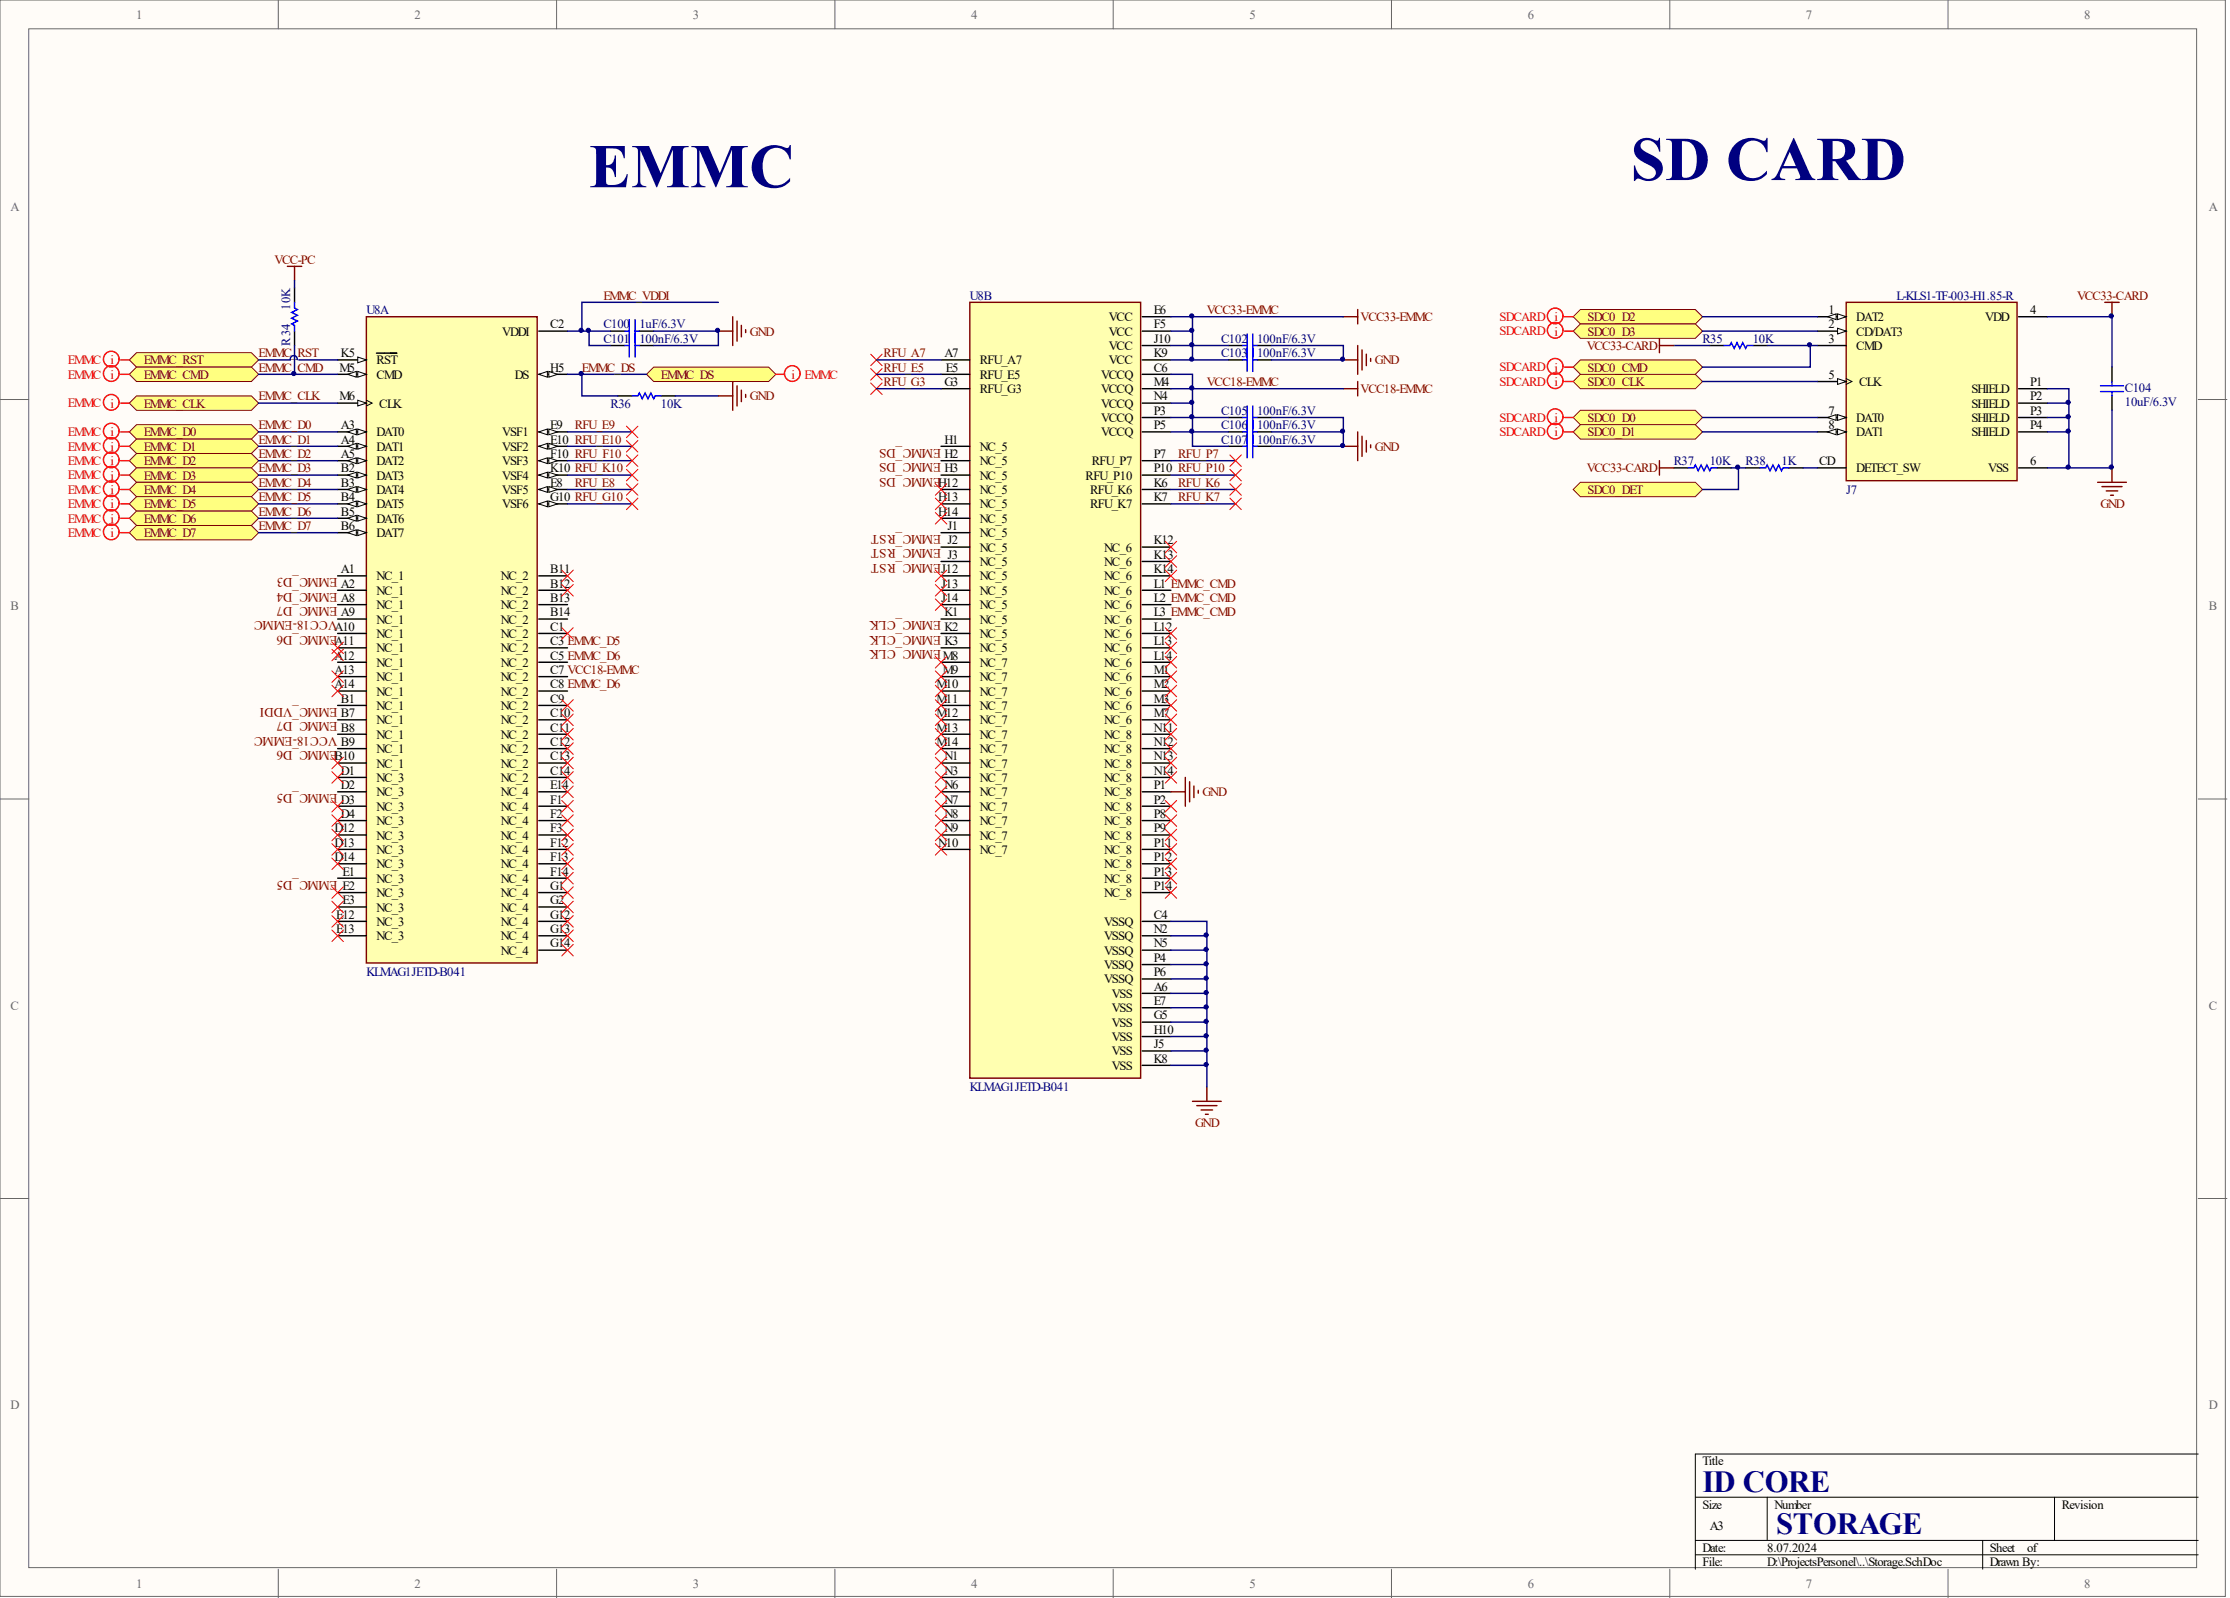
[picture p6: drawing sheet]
<svg xmlns="http://www.w3.org/2000/svg" width="393mm" height="282mm" viewBox="0 0 393 282" stroke-linecap="round" stroke-linejoin="round" font-family="sans-serif">
<defs><g id="words">
<g font-size="11" fill="#000080">
<text x="103.9" y="33">EMMC</text>
<text x="287.6" y="31.8">SD CARD</text>
</g>
<g font-size="5.4" fill="#000080">
<text x="300.3" y="263.2">ID CORE</text>
<text x="313.3" y="270.7">STORAGE</text>
</g>
<g font-size="2.3" fill="#800000">
<text x="166" y="79.1" transform="rotate(-180 166 79.1)">EMMC_DS</text>
<text x="166" y="81.7" transform="rotate(-180 166 81.7)">EMMC_DS</text>
<text x="166" y="84.2" transform="rotate(-180 166 84.2)">EMMC_DS</text>
<text x="166" y="94.4" transform="rotate(-180 166 94.4)">EMMC_RST</text>
<text x="166" y="96.9" transform="rotate(-180 166 96.9)">EMMC_RST</text>
<text x="166" y="99.5" transform="rotate(-180 166 99.5)">EMMC_RST</text>
<text x="59.6" y="102" transform="rotate(-180 59.6 102)">EMMC_D3</text>
<text x="59.6" y="104.5" transform="rotate(-180 59.6 104.5)">EMMC_D4</text>
<text x="59.6" y="107.1" transform="rotate(-180 59.6 107.1)">EMMC_D7</text>
<text x="59.6" y="109.6" transform="rotate(-180 59.6 109.6)">VCC18-EMMC</text>
<text x="59.6" y="112.2" transform="rotate(-180 59.6 112.2)">EMMC_D6</text>
<text x="166" y="109.6" transform="rotate(-180 166 109.6)">EMMC_CLK</text>
<text x="166" y="112.2" transform="rotate(-180 166 112.2)">EMMC_CLK</text>
<text x="166" y="114.7" transform="rotate(-180 166 114.7)">EMMC_CLK</text>
<text x="59.6" y="124.9" transform="rotate(-180 59.6 124.9)">EMMC_VDDI</text>
<text x="59.6" y="127.4" transform="rotate(-180 59.6 127.4)">EMMC_D7</text>
<text x="59.6" y="129.9" transform="rotate(-180 59.6 129.9)">VCC18-EMMC</text>
<text x="59.6" y="132.5" transform="rotate(-180 59.6 132.5)">EMMC_D6</text>
<text x="59.6" y="140.1" transform="rotate(-180 59.6 140.1)">EMMC_D5</text>
<text x="59.6" y="155.3" transform="rotate(-180 59.6 155.3)">EMMC_D5</text>
</g>
<g font-size="2.2" fill="#696969">
<text x="24" y="3.3">1</text>
<text x="73.1" y="3.3">2</text>
<text x="122.2" y="3.3">3</text>
<text x="171.3" y="3.3">4</text>
<text x="220.4" y="3.3">5</text>
<text x="269.5" y="3.3">6</text>
<text x="318.6" y="3.3">7</text>
<text x="367.6" y="3.3">8</text>
<text x="1.9" y="37.2">A</text>
<text x="389.6" y="37.2">A</text>
<text x="1.9" y="107.7">B</text>
<text x="389.6" y="107.7">B</text>
<text x="1.9" y="178.1">C</text>
<text x="389.6" y="178.1">C</text>
<text x="1.9" y="248.6">D</text>
<text x="389.6" y="248.6">D</text>
<text x="24" y="280.1">1</text>
<text x="73.1" y="280.1">2</text>
<text x="122.2" y="280.1">3</text>
<text x="171.3" y="280.1">4</text>
<text x="220.4" y="280.1">5</text>
<text x="269.5" y="280.1">6</text>
<text x="318.6" y="280.1">7</text>
<text x="367.6" y="280.1">8</text>
</g>
<g font-size="2.2" fill="#800000">
<text x="48.4" y="46.5">VCC-PC</text>
<text x="106.4" y="52.9">EMMC_VDDI</text>
<text x="366.4" y="52.9">VCC33-CARD</text>
<text x="132.3" y="59.2">GND</text>
<text x="212.9" y="55.4">VCC33-EMMC</text>
<text x="240" y="56.7">VCC33-EMMC</text>
<text x="280" y="56.7">SDC0_D2</text>
<text x="280" y="59.2">SDC0_D3</text>
<text x="25.3" y="64.3">EMMC_RST</text>
<text x="45.6" y="65.6">EMMC_</text>
<text x="45.6" y="63">EMMC_</text>
<text x="52.5" y="65.6">CMD</text>
<text x="52.5" y="63">RST</text>
<text x="102.6" y="65.6">EMMC_DS</text>
<text x="155.9" y="63">RFU_A7</text>
<text x="155.9" y="65.6">RFU_E5</text>
<text x="242.5" y="64.3">GND</text>
<text x="279.9" y="61.7">VCC33-CARD</text>
<text x="280" y="65.6">SDC0_CMD</text>
<text x="25.3" y="66.8">EMMC_CMD</text>
<text x="25.3" y="71.9">EMMC_CLK</text>
<text x="45.6" y="70.6">EMMC_CLK</text>
<text x="116.6" y="66.8">EMMC_DS</text>
<text x="132.3" y="70.6">GND</text>
<text x="155.9" y="68.1">RFU_G3</text>
<text x="212.9" y="68.1">VCC18-EMMC</text>
<text x="240" y="69.4">VCC18-EMMC</text>
<text x="280" y="68.1">SDC0_CLK</text>
<text x="25.3" y="77">EMMC_D0</text>
<text x="45.6" y="75.7">EMMC_D0</text>
<text x="101.4" y="75.7">RFU_E9</text>
<text x="280" y="74.4">SDC0_D0</text>
<text x="280" y="77">SDC0_D1</text>
<text x="25.3" y="79.5">EMMC_D1</text>
<text x="25.3" y="82.1">EMMC_D2</text>
<text x="45.6" y="83.3">EMMC_D3</text>
<text x="45.6" y="78.3">EMMC_D1</text>
<text x="45.6" y="80.8">EMMC_D2</text>
<text x="207.8" y="80.8">RFU_P7</text>
<text x="242.5" y="79.5">GND</text>
<text x="279.9" y="83.3">VCC33-CARD</text>
<text x="25.3" y="84.6">EMMC_D3</text>
<text x="25.3" y="87.1">EMMC_D4</text>
<text x="25.3" y="89.7">EMMC_D5</text>
<text x="45.6" y="85.9">EMMC_D4</text>
<text x="45.6" y="88.4">EMMC_D5</text>
<text x="101.4" y="85.9">RFU_E8</text>
<text x="207.8" y="85.9">RFU_K6</text>
<text x="207.8" y="88.4">RFU_K7</text>
<text x="280" y="87.1">SDC0_DET</text>
<text x="370.5" y="89.6">GND</text>
<text x="25.3" y="92.2">EMMC_D6</text>
<text x="25.3" y="94.8">EMMC_D7</text>
<text x="45.6" y="90.9">EMMC_D6</text>
<text x="45.6" y="93.5">EMMC_D7</text>
<text x="212.1" y="140.5">GND</text>
<text x="210.8" y="198.8">GND</text>
</g>
<g font-size="2.2" fill="#000080">
<text x="171.1" y="52.9">U8B</text>
<text x="334.5" y="52.9">L-KLS1-TF-003-H1.85-R</text>
<text x="51.2" y="54.6" transform="rotate(-90 51.2 54.6)">10K</text>
<text x="64.6" y="55.4">U8A</text>
<text x="106.4" y="57.9">C100</text>
<text x="112.8" y="57.9">1uF/6.3V</text>
<text x="51.2" y="60.9" transform="rotate(-90 51.2 60.9)">R34</text>
<text x="106.4" y="60.5">C101</text>
<text x="112.8" y="60.5">100nF/6.3V</text>
<text x="215.4" y="60.5">C102</text>
<text x="215.4" y="63">C103</text>
<text x="221.7" y="60.5">100nF/6.3V</text>
<text x="221.7" y="63">100nF/6.3V</text>
<text x="300.3" y="60.5">R35</text>
<text x="309.2" y="60.5">10K</text>
<text x="107.7" y="71.9">R36</text>
<text x="116.6" y="71.9">10K</text>
<text x="374.8" y="69.1">C104</text>
<text x="374.8" y="71.6">10uF/6.3V</text>
<text x="215.4" y="73.2">C105</text>
<text x="215.4" y="75.7">C106</text>
<text x="221.7" y="73.2">100nF/6.3V</text>
<text x="221.7" y="75.7">100nF/6.3V</text>
<text x="215.4" y="78.3">C107</text>
<text x="221.7" y="78.3">100nF/6.3V</text>
<text x="295.2" y="82.1">R37</text>
<text x="301.6" y="82.1">10K</text>
<text x="307.9" y="82.1">R38</text>
<text x="314.2" y="82.1">1K</text>
<text x="325.6" y="87.1">J7</text>
<text x="64.6" y="172.2">KLMAG1JETD-B041</text>
<text x="171.1" y="192.5">KLMAG1JETD-B041</text>
</g>
<g font-size="2.2">
<text x="88.6" y="59.2">VDDI</text>
<text x="97.1" y="57.9">C2</text>
<text x="195.6" y="56.7">VCC</text>
<text x="195.6" y="59.2">VCC</text>
<text x="203.5" y="55.4">E6</text>
<text x="203.5" y="57.9">F5</text>
<text x="322.5" y="57.9">2</text>
<text x="322.5" y="55.4">1</text>
<text x="327.4" y="59.2">CD/DAT3</text>
<text x="327.4" y="56.7">DAT2</text>
<text x="350.2" y="56.7">VDD</text>
<text x="358.1" y="55.4">4</text>
<text x="59.9" y="65.6">M5</text>
<text x="60.1" y="63">K5</text>
<text x="66.4" y="64.3">RST</text>
<text x="97.1" y="65.6">H5</text>
<text x="166.6" y="63">A7</text>
<text x="166.9" y="65.6">E5</text>
<text x="172.8" y="64.3">RFU_A7</text>
<text x="195.6" y="61.7">VCC</text>
<text x="195.6" y="64.3">VCC</text>
<text x="203.5" y="60.5">J10</text>
<text x="203.5" y="63">K9</text>
<text x="203.5" y="65.6">C6</text>
<text x="322.5" y="60.5">3</text>
<text x="327.4" y="61.7">CMD</text>
<text x="59.9" y="70.6">M6</text>
<text x="66.4" y="66.8">CMD</text>
<text x="66.9" y="71.9">CLK</text>
<text x="90.8" y="66.8">DS</text>
<text x="166.6" y="68.1">G3</text>
<text x="172.8" y="66.8">RFU_E5</text>
<text x="172.8" y="69.4">RFU_G3</text>
<text x="194.2" y="66.8">VCCQ</text>
<text x="194.2" y="69.4">VCCQ</text>
<text x="194.2" y="71.9">VCCQ</text>
<text x="203.5" y="68.1">M4</text>
<text x="203.5" y="70.6">N4</text>
<text x="322.5" y="66.8">5</text>
<text x="327.9" y="68.1">CLK</text>
<text x="347.7" y="69.4">SHIELD</text>
<text x="347.7" y="71.9">SHIELD</text>
<text x="358.1" y="68.1">P1</text>
<text x="358.1" y="70.6">P2</text>
<text x="60.1" y="75.7">A3</text>
<text x="66.4" y="77">DAT0</text>
<text x="88.6" y="77">VSF1</text>
<text x="97.1" y="75.7">E9</text>
<text x="194.2" y="74.4">VCCQ</text>
<text x="194.2" y="77">VCCQ</text>
<text x="203.5" y="73.2">P3</text>
<text x="203.5" y="75.7">P5</text>
<text x="322.5" y="73.2">7</text>
<text x="322.5" y="75.7">8</text>
<text x="327.4" y="74.4">DAT0</text>
<text x="327.4" y="77">DAT1</text>
<text x="347.7" y="74.4">SHIELD</text>
<text x="347.7" y="77">SHIELD</text>
<text x="358.1" y="73.2">P3</text>
<text x="358.1" y="75.7">P4</text>
<text x="60.1" y="78.3">A4</text>
<text x="60.1" y="80.8">A5</text>
<text x="60.1" y="83.3">B2</text>
<text x="66.4" y="79.5">DAT1</text>
<text x="66.4" y="82.1">DAT2</text>
<text x="88.6" y="79.5">VSF2</text>
<text x="88.6" y="82.1">VSF3</text>
<text x="97.1" y="78.3">E10 RFU_E10</text>
<text x="97.1" y="80.8">F10 RFU_F10</text>
<text x="97.1" y="83.3">K10 RFU_K10</text>
<text x="166.6" y="78.3">H1</text>
<text x="166.6" y="80.8">H2</text>
<text x="166.6" y="83.3">H3</text>
<text x="172.8" y="79.5">NC_5</text>
<text x="172.8" y="82.1">NC_5</text>
<text x="192.6" y="82.1">RFU_P7</text>
<text x="203.5" y="80.8">P7</text>
<text x="203.5" y="83.3">P10 RFU_P10</text>
<text x="320.9" y="82.1">CD</text>
<text x="327.4" y="83.3">DETECT_SW</text>
<text x="350.7" y="83.3">VSS</text>
<text x="358.1" y="82.1">6</text>
<text x="60.1" y="85.9">B3</text>
<text x="60.1" y="88.4">B4</text>
<text x="66.4" y="84.6">DAT3</text>
<text x="66.4" y="87.1">DAT4</text>
<text x="66.4" y="89.7">DAT5</text>
<text x="88.6" y="84.6">VSF4</text>
<text x="88.6" y="87.1">VSF5</text>
<text x="88.6" y="89.7">VSF6</text>
<text x="97.1" y="85.9">E8</text>
<text x="97.1" y="88.4">G10 RFU_G10</text>
<text x="165.5" y="85.9">H12</text>
<text x="165.5" y="88.4">H13</text>
<text x="172.8" y="84.6">NC_5</text>
<text x="172.8" y="87.1">NC_5</text>
<text x="172.8" y="89.7">NC_5</text>
<text x="191.5" y="84.6">RFU_P10</text>
<text x="192.3" y="87.1">RFU_K6</text>
<text x="192.3" y="89.7">RFU_K7</text>
<text x="203.5" y="85.9">K6</text>
<text x="203.5" y="88.4">K7</text>
<text x="60.1" y="90.9">B5</text>
<text x="60.1" y="93.5">B6</text>
<text x="66.4" y="92.2">DAT6</text>
<text x="66.4" y="94.8">DAT7</text>
<text x="165.5" y="90.9">H14</text>
<text x="167.1" y="93.5">J1</text>
<text x="172.8" y="92.2">NC_5</text>
<text x="172.8" y="94.8">NC_5</text>
<text x="60.1" y="101.1">A1</text>
<text x="97.1" y="101.1">B11</text>
<text x="166" y="101.1">J12</text>
<text x="167.1" y="96">J2</text>
<text x="167.1" y="98.6">J3</text>
<text x="172.8" y="97.3">NC_5</text>
<text x="172.8" y="99.8">NC_5</text>
<text x="194.8" y="97.3">NC_6</text>
<text x="194.8" y="99.8">NC_6</text>
<text x="203.5" y="96">K12</text>
<text x="203.5" y="98.6">K13</text>
<text x="203.5" y="101.1">K14</text>
<text x="60.1" y="103.6">A2</text>
<text x="60.1" y="106.2">A8</text>
<text x="66.4" y="102.4">NC_1</text>
<text x="66.4" y="104.9">NC_1</text>
<text x="66.4" y="107.5">NC_1</text>
<text x="88.3" y="102.4">NC_2</text>
<text x="88.3" y="104.9">NC_2</text>
<text x="88.3" y="107.5">NC_2</text>
<text x="97.1" y="103.6">B12</text>
<text x="97.1" y="106.2">B13</text>
<text x="166" y="103.6">J13</text>
<text x="166" y="106.2">J14</text>
<text x="172.8" y="102.4">NC_5</text>
<text x="172.8" y="104.9">NC_5</text>
<text x="172.8" y="107.5">NC_5</text>
<text x="194.8" y="102.4">NC_6</text>
<text x="194.8" y="104.9">NC_6</text>
<text x="194.8" y="107.5">NC_6</text>
<text x="203.5" y="103.6">L1 EMMC_CMD</text>
<text x="203.5" y="106.2">L2 EMMC_CMD</text>
<text x="59" y="111.3">A10</text>
<text x="59" y="113.8">A11</text>
<text x="60.1" y="108.7">A9</text>
<text x="66.4" y="110">NC_1</text>
<text x="66.4" y="112.5">NC_1</text>
<text x="88.3" y="110">NC_2</text>
<text x="88.3" y="112.5">NC_2</text>
<text x="97.1" y="108.7">B14</text>
<text x="97.1" y="111.3">C1</text>
<text x="97.1" y="113.8">C3 EMMC_D5</text>
<text x="166.6" y="108.7">K1</text>
<text x="166.6" y="111.3">K2</text>
<text x="166.6" y="113.8">K3</text>
<text x="172.8" y="110">NC_5</text>
<text x="172.8" y="112.5">NC_5</text>
<text x="194.8" y="110">NC_6</text>
<text x="194.8" y="112.5">NC_6</text>
<text x="203.5" y="108.7">L3 EMMC_CMD</text>
<text x="203.5" y="111.3">L12</text>
<text x="203.5" y="113.8">L13</text>
<text x="59" y="116.3">A12</text>
<text x="59" y="118.9">A13</text>
<text x="66.4" y="115.1">NC_1</text>
<text x="66.4" y="117.6">NC_1</text>
<text x="88.3" y="115.1">NC_2</text>
<text x="88.3" y="117.6">NC_2</text>
<text x="97.1" y="116.3">C5 EMMC_D6</text>
<text x="97.1" y="118.9">C7 VCC18-EMMC</text>
<text x="166.3" y="116.3">M8</text>
<text x="166.3" y="118.9">M9</text>
<text x="172.8" y="115.1">NC_5</text>
<text x="172.8" y="117.6">NC_7</text>
<text x="194.8" y="115.1">NC_6</text>
<text x="194.8" y="117.6">NC_6</text>
<text x="203.5" y="116.3">L14</text>
<text x="203.5" y="118.9">M1</text>
<text x="59" y="121.4">A14</text>
<text x="60.1" y="124">B1</text>
<text x="66.4" y="120.1">NC_1</text>
<text x="66.4" y="122.7">NC_1</text>
<text x="66.4" y="125.2">NC_1</text>
<text x="88.3" y="120.1">NC_2</text>
<text x="88.3" y="122.7">NC_2</text>
<text x="88.3" y="125.2">NC_2</text>
<text x="97.1" y="121.4">C8 EMMC_D6</text>
<text x="97.1" y="124">C9</text>
<text x="165.2" y="121.4">M10</text>
<text x="165.2" y="124">M11</text>
<text x="172.8" y="120.1">NC_7</text>
<text x="172.8" y="122.7">NC_7</text>
<text x="172.8" y="125.2">NC_7</text>
<text x="194.8" y="120.1">NC_6</text>
<text x="194.8" y="122.7">NC_6</text>
<text x="194.8" y="125.2">NC_6</text>
<text x="203.5" y="121.4">M2</text>
<text x="203.5" y="124">M3</text>
<text x="60.1" y="126.5">B7</text>
<text x="60.1" y="129">B8</text>
<text x="60.1" y="131.6">B9</text>
<text x="66.4" y="127.8">NC_1</text>
<text x="66.4" y="130.3">NC_1</text>
<text x="88.3" y="127.8">NC_2</text>
<text x="88.3" y="130.3">NC_2</text>
<text x="97.1" y="126.5">C10</text>
<text x="97.1" y="129">C11</text>
<text x="97.1" y="131.6">C12</text>
<text x="165.2" y="126.5">M12</text>
<text x="165.2" y="129">M13</text>
<text x="165.2" y="131.6">M14</text>
<text x="172.8" y="127.8">NC_7</text>
<text x="172.8" y="130.3">NC_7</text>
<text x="194.8" y="127.8">NC_6</text>
<text x="194.8" y="130.3">NC_8</text>
<text x="203.5" y="126.5">M7</text>
<text x="203.5" y="129">N11</text>
<text x="203.5" y="131.6">N12</text>
<text x="59" y="134.1">B10</text>
<text x="60.1" y="136.7">D1</text>
<text x="66.4" y="132.8">NC_1</text>
<text x="66.4" y="135.4">NC_1</text>
<text x="66.4" y="137.9">NC_3</text>
<text x="88.3" y="132.8">NC_2</text>
<text x="88.3" y="135.4">NC_2</text>
<text x="88.3" y="137.9">NC_2</text>
<text x="97.1" y="134.1">C13</text>
<text x="97.1" y="136.7">C14</text>
<text x="166.6" y="134.1">N1</text>
<text x="166.6" y="136.7">N3</text>
<text x="172.8" y="132.8">NC_7</text>
<text x="172.8" y="135.4">NC_7</text>
<text x="172.8" y="137.9">NC_7</text>
<text x="194.8" y="132.8">NC_8</text>
<text x="194.8" y="135.4">NC_8</text>
<text x="194.8" y="137.9">NC_8</text>
<text x="203.5" y="134.1">N13</text>
<text x="203.5" y="136.7">N14</text>
<text x="60.1" y="139.2">D2</text>
<text x="60.1" y="141.7">D3</text>
<text x="66.4" y="140.5">NC_3</text>
<text x="66.4" y="143">NC_3</text>
<text x="88.3" y="140.5">NC_4</text>
<text x="88.3" y="143">NC_4</text>
<text x="97.1" y="139.2">E14</text>
<text x="97.1" y="141.7">F1</text>
<text x="166.6" y="139.2">N6</text>
<text x="166.6" y="141.7">N7</text>
<text x="172.8" y="140.5">NC_7</text>
<text x="172.8" y="143">NC_7</text>
<text x="194.8" y="140.5">NC_8</text>
<text x="194.8" y="143">NC_8</text>
<text x="203.5" y="139.2">P1</text>
<text x="203.5" y="141.7">P2</text>
<text x="59" y="146.8">D12</text>
<text x="59" y="149.4">D13</text>
<text x="60.1" y="144.3">D4</text>
<text x="66.4" y="145.5">NC_3</text>
<text x="66.4" y="148.1">NC_3</text>
<text x="88.3" y="145.5">NC_4</text>
<text x="88.3" y="148.1">NC_4</text>
<text x="97.1" y="144.3">F2</text>
<text x="97.1" y="146.8">F3</text>
<text x="97.1" y="149.4">F12</text>
<text x="165.5" y="149.4">N10</text>
<text x="166.6" y="144.3">N8</text>
<text x="166.6" y="146.8">N9</text>
<text x="172.8" y="145.5">NC_7</text>
<text x="172.8" y="148.1">NC_7</text>
<text x="194.8" y="145.5">NC_8</text>
<text x="194.8" y="148.1">NC_8</text>
<text x="203.5" y="144.3">P8</text>
<text x="203.5" y="146.8">P9</text>
<text x="203.5" y="149.4">P11</text>
<text x="59" y="151.9">D14</text>
<text x="60.4" y="154.4">E1</text>
<text x="66.4" y="150.6">NC_3</text>
<text x="66.4" y="153.2">NC_3</text>
<text x="66.4" y="155.7">NC_3</text>
<text x="88.3" y="150.6">NC_4</text>
<text x="88.3" y="153.2">NC_4</text>
<text x="88.3" y="155.7">NC_4</text>
<text x="97.1" y="151.9">F13</text>
<text x="97.1" y="154.4">F14</text>
<text x="172.8" y="150.6">NC_7</text>
<text x="194.8" y="150.6">NC_8</text>
<text x="194.8" y="153.2">NC_8</text>
<text x="194.8" y="155.7">NC_8</text>
<text x="203.5" y="151.9">P12</text>
<text x="203.5" y="154.4">P13</text>
<text x="60.4" y="157">E2</text>
<text x="60.4" y="159.5">E3</text>
<text x="66.4" y="158.2">NC_3</text>
<text x="66.4" y="160.8">NC_3</text>
<text x="88.3" y="158.2">NC_4</text>
<text x="88.3" y="160.8">NC_4</text>
<text x="97.1" y="157">G1</text>
<text x="97.1" y="159.5">G2</text>
<text x="194.8" y="158.2">NC_8</text>
<text x="203.5" y="157">P14</text>
<text x="59.3" y="162">E12</text>
<text x="59.3" y="164.6">E13</text>
<text x="66.4" y="163.3">NC_3</text>
<text x="66.4" y="165.9">NC_3</text>
<text x="88.3" y="163.3">NC_4</text>
<text x="88.3" y="165.9">NC_4</text>
<text x="97.1" y="162">G12</text>
<text x="97.1" y="164.6">G13</text>
<text x="97.1" y="167.1">G14</text>
<text x="194.8" y="163.3">VSSQ</text>
<text x="194.8" y="165.9">VSSQ</text>
<text x="203.5" y="162">C4</text>
<text x="203.5" y="164.6">N2</text>
<text x="203.5" y="167.1">N5</text>
<text x="88.3" y="168.4">NC_4</text>
<text x="194.8" y="168.4">VSSQ</text>
<text x="194.8" y="170.9">VSSQ</text>
<text x="194.8" y="173.5">VSSQ</text>
<text x="203.5" y="169.7">P4</text>
<text x="203.5" y="172.2">P6</text>
<text x="196.1" y="176">VSS</text>
<text x="196.1" y="178.6">VSS</text>
<text x="203.5" y="174.7">A6</text>
<text x="203.5" y="177.3">E7</text>
<text x="203.5" y="179.8">G5</text>
<text x="196.1" y="181.1">VSS</text>
<text x="196.1" y="183.6">VSS</text>
<text x="203.5" y="182.4">H10</text>
<text x="203.5" y="184.9">J5</text>
<text x="196.1" y="186.2">VSS</text>
<text x="196.1" y="188.7">VSS</text>
<text x="203.5" y="187.4">K8</text>
<text x="300.3" y="258.5">Title</text>
<text x="300.3" y="266.1">Size</text>
<text x="301.6" y="269.9">A3</text>
<text x="313" y="266.1">Number</text>
<text x="363.7" y="266.1">Revision</text>
<text x="300.3" y="273.7">Date:</text>
<text x="311.7" y="273.7">8.07.2024</text>
<text x="351" y="273.7">Sheet</text>
<text x="357.6" y="273.7">of</text>
<text x="300.3" y="276.2">File:</text>
<text x="311.7" y="276.2">D:\ProjectsPersonel\..\Storage.SchDoc</text>
<text x="351" y="276.2">Drawn By:</text>
</g>
<g font-size="2.2" fill="#f00">
<text x="264.5" y="56.6">SDCARD i</text>
<text x="264.5" y="59.2">SDCARD i</text>
<text x="12" y="64.2">EMMC</text>
<text x="19.5" y="64.3">i</text>
<text x="264.5" y="65.5">SDCARD i</text>
<text x="12" y="71.9">EMMC</text>
<text x="12" y="66.8">EMMC</text>
<text x="19.5" y="71.9">i</text>
<text x="19.5" y="66.8">i</text>
<text x="139.6" y="66.8">i</text>
<text x="141.9" y="66.8">EMMC</text>
<text x="264.5" y="68">SDCARD i</text>
<text x="12" y="76.9">EMMC</text>
<text x="19.5" y="77">i</text>
<text x="264.5" y="74.4">SDCARD i</text>
<text x="264.5" y="76.9">SDCARD i</text>
<text x="12" y="79.5">EMMC</text>
<text x="12" y="82">EMMC</text>
<text x="19.5" y="79.5">i</text>
<text x="19.5" y="82.1">i</text>
<text x="12" y="84.5">EMMC</text>
<text x="12" y="87.1">EMMC</text>
<text x="12" y="89.6">EMMC</text>
<text x="19.5" y="84.6">i</text>
<text x="19.5" y="87.1">i</text>
<text x="19.5" y="89.7">i</text>
<text x="12" y="92.2">EMMC</text>
<text x="12" y="94.7">EMMC</text>
<text x="19.5" y="92.2">i</text>
<text x="19.5" y="94.8">i</text>
</g>
</g></defs>
<g fill="#fffcf8" stroke="#696969" stroke-width=".18">
<path d="M0 0h392.5v281.6h-392.5z"/>
<path d="M5.1 5.1h382.4v271.4h-382.4z"/>
</g>
<g fill="none" stroke="#696969" stroke-width=".18">
<path d="M49.1 0v5.1M98.2 0v5.1M147.3 0v5.1M196.4 0v5.1M245.4 0v5.1M294.5 0v5.1M343.6 0v5.1M0 70.5h5.1M387.7 70.5h5.1M0 140.9h5.1M387.7 140.9h5.1M0 211.4h5.1"/>
<path d="M387.7 211.4h5.1M49.1 276.8v5.1M98.2 276.8v5.1M147.3 276.8v5.1M196.4 276.8v5.1M245.4 276.8v5.1M294.5 276.8v5.1M343.6 276.8v5.1"/>
</g>
<path d="M387.7 256.5h-88.7v20.3M299 264.1h88.7M299 271.7h88.7M299 274.3h88.7M311.7 264.1v7.6M349.7 271.7v5.1M362.4 264.1v7.6" fill="none" stroke="#000" stroke-width=".18"/>
<path d="M325.6 53.3h30.2v31.5h-30.2z" fill="#ffffb0" stroke="#800000" stroke-width=".25"/>
<path d="M320.6 67.3h5" fill="none" stroke="#000" stroke-width=".25"/>
<path d="M325.6 66.8l1.1 .5-1.1 .5" fill="none" stroke="#000" stroke-width=".18"/>
<path d="M324.1 66.8l1.5 .5-1.5 .5z" fill="#fffcf8" stroke="#000" stroke-width=".18"/>
<path d="M320.6 58.4h5" fill="none" stroke="#000" stroke-width=".25"/>
<path d="M324.1 57.9l1.5 .5-1.5 .5z" fill="#fffcf8" stroke="#000" stroke-width=".18"/>
<path d="M356.1 55.9h5M320.6 73.6h5M320.6 82.5h5" fill="none" stroke="#000" stroke-width=".25"/>
<g fill="#fffcf8" stroke="#000" stroke-width=".18">
<path d="M324.1 73.1l1.5 .5-1.5 .6z"/>
<path d="M322.4 73.6l1.5-.5v1.1z"/>
</g>
<path d="M320.6 76.2h5" fill="none" stroke="#000" stroke-width=".25"/>
<g fill="#fffcf8" stroke="#000" stroke-width=".18">
<path d="M324.1 75.7l1.5 .5-1.5 .5z"/>
<path d="M322.4 76.2l1.5-.5v1z"/>
</g>
<path d="M320.6 55.9h5" fill="none" stroke="#000" stroke-width=".25"/>
<g fill="#fffcf8" stroke="#000" stroke-width=".18">
<path d="M324.1 55.4l1.5 .5-1.5 .5z"/>
<path d="M322.4 55.9l1.5-.5v1z"/>
</g>
<path d="M301.6 60.9h2.5M309.2 60.9h2.5M320.6 60.9h5M356.1 68.6h5M356.1 71.1h5M356.1 73.6h5M356.1 76.2h5M372.5 64.8v2.5M372.5 69.8v2.6M295.2 82.5h2.6M302.8 82.5h2.6M356.1 82.5h5" fill="none" stroke="#000" stroke-width=".25"/>
<path d="M304.1 60.9h1l.3-.5 .5 1.1 .5-1.1 .5 1.1 .5-1.1 .5 1.1 .3-.6h1M370.5 69.1h4.1M370.5 68.1h4.1M372.5 67.3v.8M372.5 69.1v.7M297.8 82.5h1l.2-.5 .5 1 .6-1 .5 1 .5-1 .5 1 .2-.5h1" fill="none" stroke="#00f" stroke-width=".25"/>
<path d="M292.7 59.7v2.5M371.3 53.3h2.5M372.5 53.3v2.6M292.7 60.9h2.5M292.7 81.3v2.5M292.7 82.5h2.5M370 85.1h5.1M370.8 85.8h3.5M371.5 86.6h2M372.3 87.4h.5M372.5 82.5v2.6" fill="none" stroke="#800000" stroke-width=".25"/>
<path d="M361.1 55.9h11.4v8.9M295.2 60.9h6.4M311.7 60.9h8.9M361.1 76.2h3.8v6.3M361.1 73.6h3.8v2.6M361.1 71.1h3.8v2.5M361.1 68.6h3.8v2.5M372.5 72.4v10.1h-11.4" fill="none" stroke="#000080" stroke-width=".25"/>
<g fill="#ffff80" stroke="#800000" stroke-width=".18">
<path d="M278.8 54.6h20.2l1.3 1.3-1.3 1.2h-20.2l-1.3-1.2z" fill-rule="evenodd"/>
<path d="M278.8 72.4h20.2l1.3 1.2-1.3 1.3h-20.2l-1.3-1.3z" fill-rule="evenodd"/>
<path d="M278.8 74.9h20.2l1.3 1.3-1.3 1.3h-20.2l-1.3-1.3z" fill-rule="evenodd"/>
<path d="M278.8 66h20.2l1.3 1.3-1.3 1.3h-20.2l-1.3-1.3z" fill-rule="evenodd"/>
<path d="M278.8 57.1h20.2l1.3 1.3-1.3 1.3h-20.2l-1.3-1.3z" fill-rule="evenodd"/>
<path d="M278.8 63.5h20.2l1.3 1.3-1.3 1.2h-20.2l-1.3-1.2z" fill-rule="evenodd"/>
</g>
<path d="M300.3 58.4h20.3M300.3 55.9h20.3M300.3 67.3h20.3M300.3 73.6h20.3M300.3 76.2h20.3M319.3 60.9v3.9h-19" fill="none" stroke="#000080" stroke-width=".25"/>
<path d="M278.8 85.1h20.2l1.3 1.2-1.3 1.3h-20.2l-1.3-1.3z" fill-rule="evenodd" fill="#ffff80" stroke="#800000" stroke-width=".18"/>
<path d="M307.9 82.5h2.5M315.5 82.5h2.5" fill="none" stroke="#000" stroke-width=".25"/>
<path d="M310.4 82.5h1.1l.2-.5 .5 1 .5-1 .5 1 .5-1 .5 1 .3-.5h1" fill="none" stroke="#00f" stroke-width=".25"/>
<path d="M305.4 82.5h2.5M306.6 82.5v3.8h-6.3M318 82.5h2.6" fill="none" stroke="#000080" stroke-width=".25"/>
<path d="M64.6 55.9h30.2v114h-30.2z" fill="#ffffb0" stroke="#800000" stroke-width=".25"/>
<path d="M59.6 63.5h5" fill="none" stroke="#000" stroke-width=".25"/>
<path d="M63.1 63l1.5 .5-1.5 .5z" fill="#fffcf8" stroke="#000" stroke-width=".18"/>
<path d="M59.6 66h5M66.4 62.3h3.6" fill="none" stroke="#000" stroke-width=".25"/>
<g fill="#fffcf8" stroke="#000" stroke-width=".18">
<path d="M63.1 65.5l1.5 .5-1.5 .5z"/>
<path d="M61.3 66l1.5-.5v1z"/>
</g>
<path d="M59.6 71.1h5" fill="none" stroke="#000" stroke-width=".25"/>
<path d="M64.6 70.6l1 .5-1 .5" fill="none" stroke="#000" stroke-width=".18"/>
<path d="M63.1 70.6l1.5 .5-1.5 .5z" fill="#fffcf8" stroke="#000" stroke-width=".18"/>
<path d="M59.6 76.2h5" fill="none" stroke="#000" stroke-width=".25"/>
<g fill="#fffcf8" stroke="#000" stroke-width=".18">
<path d="M63.1 75.7l1.5 .5-1.5 .5z"/>
<path d="M61.3 76.2l1.5-.5v1z"/>
</g>
<path d="M59.6 78.7h5" fill="none" stroke="#000" stroke-width=".25"/>
<g fill="#fffcf8" stroke="#000" stroke-width=".18">
<path d="M63.1 78.2l1.5 .5-1.5 .5z"/>
<path d="M61.3 78.7l1.5-.5v1z"/>
</g>
<path d="M59.6 81.3h5" fill="none" stroke="#000" stroke-width=".25"/>
<g fill="#fffcf8" stroke="#000" stroke-width=".18">
<path d="M63.1 80.8l1.5 .5-1.5 .5z"/>
<path d="M61.3 81.3l1.5-.5v1z"/>
</g>
<path d="M59.6 83.8h5" fill="none" stroke="#000" stroke-width=".25"/>
<g fill="#fffcf8" stroke="#000" stroke-width=".18">
<path d="M63.1 83.3l1.5 .5-1.5 .5z"/>
<path d="M61.3 83.8l1.5-.5v1z"/>
</g>
<path d="M59.6 86.3h5" fill="none" stroke="#000" stroke-width=".25"/>
<g fill="#fffcf8" stroke="#000" stroke-width=".18">
<path d="M63.1 85.8l1.5 .5-1.5 .5z"/>
<path d="M61.3 86.3l1.5-.5v1z"/>
</g>
<path d="M59.6 88.9h5" fill="none" stroke="#000" stroke-width=".25"/>
<g fill="#fffcf8" stroke="#000" stroke-width=".18">
<path d="M63.1 88.4l1.5 .5-1.5 .5z"/>
<path d="M61.3 88.9l1.5-.5v1z"/>
</g>
<path d="M59.6 91.4h5" fill="none" stroke="#000" stroke-width=".25"/>
<g fill="#fffcf8" stroke="#000" stroke-width=".18">
<path d="M63.1 90.9l1.5 .5-1.5 .5z"/>
<path d="M61.3 91.4l1.5-.5v1z"/>
</g>
<path d="M59.6 94h5" fill="none" stroke="#000" stroke-width=".25"/>
<g fill="#fffcf8" stroke="#000" stroke-width=".18">
<path d="M63.1 93.5l1.5 .5-1.5 .5z"/>
<path d="M61.3 94l1.5-.5v1z"/>
</g>
<g fill="none" stroke="#000" stroke-width=".25">
<path d="M95 58.4h5.1M95 66h5.1M59.6 101.6h5M59.6 104.1h5M59.6 106.7h5M59.6 109.2h5M59.6 111.7h5M59.6 114.3h5M59.6 116.8h5M59.6 119.4h5M59.6 121.9h5M59.6 124.4h5"/>
<path d="M59.6 127h5M59.6 129.5h5M59.6 132h5M59.6 134.6h5M59.6 137.1h5M59.6 139.7h5M59.6 142.2h5M59.6 144.7h5M59.6 147.3h5M59.6 149.8h5M59.6 152.4h5M59.6 154.9h5"/>
<path d="M59.6 157.4h5M59.6 160h5M59.6 162.5h5M59.6 165.1h5"/>
</g>
<g fill="#fffcf8" stroke="#000" stroke-width=".18">
<path d="M95 66l1.6-.5v1z"/>
<path d="M96.8 65.5l1.5 .5-1.5 .5z"/>
</g>
<path d="M95 76.2h5.1" fill="none" stroke="#000" stroke-width=".25"/>
<g fill="#fffcf8" stroke="#000" stroke-width=".18">
<path d="M95 76.2l1.6-.5v1z"/>
<path d="M96.8 75.7l1.5 .5-1.5 .5z"/>
</g>
<path d="M95 78.7h5.1" fill="none" stroke="#000" stroke-width=".25"/>
<g fill="#fffcf8" stroke="#000" stroke-width=".18">
<path d="M95 78.7l1.6-.5v1z"/>
<path d="M96.8 78.2l1.5 .5-1.5 .5z"/>
</g>
<path d="M95 81.3h5.1" fill="none" stroke="#000" stroke-width=".25"/>
<g fill="#fffcf8" stroke="#000" stroke-width=".18">
<path d="M95 81.3l1.6-.5v1z"/>
<path d="M96.8 80.8l1.5 .5-1.5 .5z"/>
</g>
<path d="M95 83.8h5.1" fill="none" stroke="#000" stroke-width=".25"/>
<g fill="#fffcf8" stroke="#000" stroke-width=".18">
<path d="M95 83.8l1.6-.5v1z"/>
<path d="M96.8 83.3l1.5 .5-1.5 .5z"/>
</g>
<path d="M95 86.3h5.1" fill="none" stroke="#000" stroke-width=".25"/>
<g fill="#fffcf8" stroke="#000" stroke-width=".18">
<path d="M95 86.3l1.6-.5v1z"/>
<path d="M96.8 85.8l1.5 .5-1.5 .5z"/>
</g>
<path d="M95 88.9h5.1" fill="none" stroke="#000" stroke-width=".25"/>
<g fill="#fffcf8" stroke="#000" stroke-width=".18">
<path d="M95 88.9l1.6-.5v1z"/>
<path d="M96.8 88.4l1.5 .5-1.5 .5z"/>
</g>
<g fill="none" stroke="#000" stroke-width=".25">
<path d="M95 101.6h5.1M95 104.1h5.1M95 106.7h5.1M95 109.2h5.1M95 111.7h5.1M95 114.3h5.1M95 116.8h5.1M95 119.4h5.1M95 121.9h5.1M95 124.4h5.1M95 127h5.1M95 129.5h5.1"/>
<path d="M95 132h5.1M95 134.6h5.1M95 137.1h5.1M95 139.7h5.1M95 142.2h5.1M95 144.7h5.1M95 147.3h5.1M95 149.8h5.1M95 152.4h5.1M95 154.9h5.1M95 157.4h5.1M95 160h5.1"/>
<path d="M95 162.5h5.1M95 165.1h5.1M95 167.6h5.1"/>
</g>
<path d="M171.1 53.3h30.1v136.9h-30.1z" fill="#ffffb0" stroke="#800000" stroke-width=".25"/>
<g fill="none" stroke="#000" stroke-width=".25">
<path d="M201.5 55.9h5M201.5 58.4h5M166 63.5h5.1M166 66h5.1M166 68.6h5.1M166 78.7h5.1M201.5 63.5h5M201.5 66h5M201.5 68.6h5M201.5 60.9h5M201.5 71.1h5M201.5 73.6h5"/>
<path d="M201.5 76.2h5M166 81.3h5.1M166 83.8h5.1M166 86.3h5.1M166 88.9h5.1M166 91.4h5.1M166 94h5.1M166 96.5h5.1M166 99h5.1M201.5 81.3h5M201.5 83.8h5M201.5 86.3h5"/>
<path d="M201.5 88.9h5M201.5 96.5h5M201.5 99h5M166 101.6h5.1M166 104.1h5.1M166 106.7h5.1M166 109.2h5.1M166 111.7h5.1M166 114.3h5.1M166 116.8h5.1M166 119.4h5.1M201.5 101.6h5"/>
<path d="M201.5 104.1h5M201.5 106.7h5M201.5 109.2h5M201.5 111.7h5M201.5 114.3h5M201.5 116.8h5M201.5 119.4h5M166 121.9h5.1M166 124.4h5.1M166 127h5.1M166 129.5h5.1M166 132h5.1"/>
<path d="M166 134.6h5.1M166 137.1h5.1M166 139.7h5.1M201.5 121.9h5M201.5 124.4h5M201.5 127h5M201.5 129.5h5M201.5 132h5M201.5 134.6h5M201.5 137.1h5M201.5 139.7h5M166 142.2h5.1"/>
<path d="M166 144.7h5.1M166 147.3h5.1M166 149.8h5.1M201.5 142.2h5M201.5 144.7h5M201.5 147.3h5M201.5 149.8h5M201.5 152.4h5M201.5 154.9h5M201.5 157.4h5M201.5 162.5h5M201.5 165.1h5"/>
<path d="M201.5 167.6h5M201.5 170.1h5M201.5 172.7h5M201.5 175.2h5M201.5 177.8h5M201.5 180.3h5M201.5 182.8h5M201.5 185.4h5M201.5 187.9h5"/>
</g>
<g fill="#ffff80" stroke="#800000" stroke-width=".18">
<path d="M24.1 62.2h20.2l1.3 1.3-1.3 1.3h-20.2l-1.3-1.3z" fill-rule="evenodd"/>
<path d="M24.1 64.8h20.2l1.3 1.2-1.3 1.3h-20.2l-1.3-1.3z" fill-rule="evenodd"/>
<path d="M24.1 69.8h20.2l1.3 1.3-1.3 1.3h-20.2l-1.3-1.3z" fill-rule="evenodd"/>
<path d="M24.1 74.9h20.2l1.3 1.3-1.3 1.3h-20.2l-1.3-1.3z" fill-rule="evenodd"/>
<path d="M24.1 77.5h20.2l1.3 1.2-1.3 1.3h-20.2l-1.3-1.3z" fill-rule="evenodd"/>
<path d="M24.1 80h20.2l1.3 1.3-1.3 1.2h-20.2l-1.3-1.2z" fill-rule="evenodd"/>
<path d="M24.1 82.5h20.2l1.3 1.3-1.3 1.3h-20.2l-1.3-1.3z" fill-rule="evenodd"/>
<path d="M24.1 85.1h20.2l1.3 1.2-1.3 1.3h-20.2l-1.3-1.3z" fill-rule="evenodd"/>
<path d="M24.1 87.6h20.2l1.3 1.3-1.3 1.2h-20.2l-1.3-1.2z" fill-rule="evenodd"/>
<path d="M24.1 90.1h20.2l1.3 1.3-1.3 1.3h-20.2l-1.3-1.3z" fill-rule="evenodd"/>
<path d="M24.1 92.7h20.2l1.3 1.3-1.3 1.2h-20.2l-1.3-1.2z" fill-rule="evenodd"/>
<path d="M115.3 64.8h20.3l1.2 1.2-1.2 1.3h-20.3l-1.3-1.3z" fill-rule="evenodd"/>
</g>
<g fill="none" stroke="#800000" stroke-width=".25">
<path d="M50.7 47h2.5M52 47v2.5M126.7 58.4h2.5M129.2 55.9v5M130 56.6v3.6M130.8 57.4v2M131.5 58.2v.5M237 55.9h2.5M239.5 54.6v2.5M126.7 69.8h2.5M129.2 67.3v5.1M130 68.1v3.5"/>
<path d="M130.8 68.8v2.1M131.5 69.6v.5M237 78.7h2.5M237 68.6h2.5M237 63.5h2.5M239.5 60.9v5.1M239.5 67.3v2.5M239.5 76.2v5.1M240.2 61.7v3.6M240.2 76.9v3.6M241 62.5v2M241 77.7v2"/>
<path d="M241.8 63.2v.5M241.8 78.5v.5M206.5 139.7h2.6M209.1 137.1v5.1M209.8 137.9v3.5M210.6 138.7v2M211.4 139.4v.5M210.3 194.3h5.1M211.1 195h3.5M211.9 195.8h2M212.6 196.5h.5M212.9 191.7v2.6"/>
</g>
<g fill="none" stroke="#000080" stroke-width=".25">
<path d="M52 49.5v1.3M100.1 58.4h7.6M103.9 58.4v2.5h3.8M115.3 58.4h11.4v2.5h-11.4M126.7 53.3h-24.1v5.1M206.5 55.9h30.5M210.3 58.4v2.5h6.4M210.3 55.9v2.5h-3.8M45.6 66h6.4M45.6 76.2h14M45.6 78.7h14M45.6 71.1h14"/>
<path d="M52 60.9v5.1h7.6M52.4 63.4a.62 .62 0 0 0-.6-.7 .62 .62 0 0 0-.6 .8h-5.6M52.7 63.5h6.9M100.1 66h13.9M100.1 76.2h11.4M100.1 78.7h11.4M102.6 66v3.8h6.4M119.1 69.8h7.6M154.6 66h11.4M154.6 63.5h11.4M154.6 68.6h11.4M206.5 60.9h3.8v2.6h-3.8"/>
<path d="M206.5 66h3.8v2.6h-3.8M210.3 71.1v2.5h-3.8M210.3 63.5h6.4M216.7 73.6h-6.4v2.6h-3.8M216.7 76.2h-6.4v2.5h6.4M224.3 73.6h12.7v2.6h-12.7M224.3 60.9h12.7v2.6h-12.7M237 68.6h-26.7v2.5h-3.8M237 76.2v2.5h-12.7M45.6 81.3h14M45.6 83.8h14M45.6 86.3h14"/>
<path d="M45.6 88.9h14M45.6 91.4h14M45.6 94h14M100.1 81.3h11.4M100.1 83.8h11.4M100.1 86.3h11.4M100.1 88.9h11.4M206.5 81.3h11.4M206.5 83.8h11.4M206.5 86.3h11.4M206.5 88.9h11.4M206.5 175.2h6.4v5.1"/>
<path d="M206.5 172.7h6.4v2.5M206.5 170.1h6.4v2.6M206.5 167.6h6.4v2.5M206.5 165.1h6.4v2.5M206.5 162.5h6.4v2.6M206.5 177.8h6.4M206.5 187.9h6.4v3.8M206.5 185.4h6.4v2.5M206.5 182.8h6.4v2.6M206.5 180.3h6.4v2.5"/>
</g>
<g fill="none" stroke="#000" stroke-width=".25">
<path d="M52 50.8v2.5M52 58.4v2.5M107.7 58.4h2.5M112.8 58.4h2.5M107.7 60.9h2.5M109 69.8h2.5M112.8 60.9h2.5M116.6 69.8h2.5M216.7 60.9h2.5M216.7 63.5h2.5M216.7 73.6h2.5M216.7 76.2h2.5"/>
<path d="M216.7 78.7h2.5M221.7 60.9h2.6M221.7 63.5h2.6M221.7 73.6h2.6M221.7 76.2h2.6M221.7 78.7h2.6"/>
</g>
<g fill="none" stroke="#00f" stroke-width=".25">
<path d="M52 53.3v1l.5 .3-1.1 .5 1.1 .5-1.1 .5 1.1 .5-1.1 .5 .6 .3v1M110.2 58.4h.8M111 56.4v6.6M112 56.4v6.6M112 58.4h.8M220 58.9v6.6M221 58.9v6.6M110.2 60.9h.8M111.5 69.8h1l.3-.5 .5 1 .5-1 .5 1 .5-1 .5 1 .3-.5h1M112 60.9h.8M219.2 60.9h.8M219.2 63.5h.8"/>
<path d="M219.2 73.6h.8M219.2 76.2h.8M219.2 78.7h.8M220 71.6v9.2M221 71.6v9.2M221 60.9h.7M221 63.5h.7M221 73.6h.7M221 76.2h.7M221 78.7h.7"/>
</g>
<g fill="none" stroke="#f00" stroke-width=".18">
<path d="M110.5 77.7l2 2M110.5 75.2l2 2M112.5 77.7l-2 2M112.5 75.2l-2 2M153.6 62.5l2 2M153.6 65l2 2M153.6 67.5l2 2.1M155.6 62.5l-2 2M155.6 65l-2 2M155.6 67.5l-2 2.1M110.5 80.2l2 2.1M110.5 82.8l2 2"/>
<path d="M110.5 85.3l2 2.1M110.5 87.9l2 2M112.5 80.2l-2 2.1M112.5 82.8l-2 2M112.5 85.3l-2 2.1M112.5 87.9l-2 2M165 85.3l2 2.1M165 87.9l2 2M165 90.4l2 2M167 85.3l-2 2.1M167 87.9l-2 2M167 90.4l-2 2"/>
<path d="M205.5 95.5l2.1 2M205.5 98l2.1 2.1M207.6 95.5l-2.1 2M207.6 98l-2.1 2.1M216.9 85.3l2.1 2.1M216.9 82.8l2.1 2M216.9 87.9l2.1 2M216.9 80.2l2.1 2.1M219 85.3l-2.1 2.1M219 82.8l-2.1 2M219 87.9l-2.1 2M219 80.2l-2.1 2.1"/>
<path d="M58.5 118.3l2.1 2.1M58.5 114.5l2.1 2.1M58.5 113.3l2.1 2M60.6 118.3l-2.1 2.1M60.6 114.5l-2.1 2.1M60.6 113.3l-2.1 2M99.1 100.6l2 2M99.1 103.1l2 2M99.1 110.7l2 2M101.1 100.6l-2 2M101.1 103.1l-2 2M101.1 110.7l-2 2"/>
<path d="M165 100.6l2 2M165 103.1l2 2M165 105.6l2 2.1M165 115.8l2 2M165 118.3l2 2.1M167 100.6l-2 2M167 103.1l-2 2M167 105.6l-2 2.1M167 115.8l-2 2M167 118.3l-2 2.1M205.5 100.6l2.1 2M205.5 110.7l2.1 2"/>
<path d="M205.5 113.3l2.1 2M205.5 115.8l2.1 2M205.5 118.3l2.1 2.1M207.6 100.6l-2.1 2M207.6 110.7l-2.1 2M207.6 113.3l-2.1 2M207.6 115.8l-2.1 2M207.6 118.3l-2.1 2.1M58.5 136.1l2.1 2M58.5 133.6l2.1 2M58.5 120.9l2.1 2M60.6 136.1l-2.1 2"/>
<path d="M60.6 133.6l-2.1 2M60.6 120.9l-2.1 2M99.1 123.4l2 2M99.1 126l2 2M99.1 128.5l2 2M99.1 131l2 2.1M99.1 133.6l2 2M99.1 136.1l2 2M99.1 138.7l2 2M101.1 123.4l-2 2M101.1 126l-2 2M101.1 128.5l-2 2"/>
<path d="M101.1 131l-2 2.1M101.1 133.6l-2 2M101.1 136.1l-2 2M101.1 138.7l-2 2M165 120.9l2 2M165 123.4l2 2M165 126l2 2M165 128.5l2 2M165 131l2 2.1M165 133.6l2 2M165 136.1l2 2M165 138.7l2 2"/>
<path d="M167 120.9l-2 2M167 123.4l-2 2M167 126l-2 2M167 128.5l-2 2M167 131l-2 2.1M167 133.6l-2 2M167 136.1l-2 2M167 138.7l-2 2M205.5 120.9l2.1 2M205.5 123.4l2.1 2M205.5 126l2.1 2M205.5 128.5l2.1 2"/>
<path d="M205.5 131l2.1 2.1M205.5 133.6l2.1 2M205.5 136.1l2.1 2M207.6 120.9l-2.1 2M207.6 123.4l-2.1 2M207.6 126l-2.1 2M207.6 128.5l-2.1 2M207.6 131l-2.1 2.1M207.6 133.6l-2.1 2M207.6 136.1l-2.1 2M58.5 159l2.1 2M58.5 156.4l2.1 2.1"/>
<path d="M58.5 151.3l2.1 2.1M58.5 148.8l2.1 2M58.5 146.3l2.1 2M58.5 143.7l2.1 2.1M58.5 141.2l2.1 2M60.6 159l-2.1 2M60.6 156.4l-2.1 2.1M60.6 151.3l-2.1 2.1M60.6 148.8l-2.1 2M60.6 146.3l-2.1 2M60.6 143.7l-2.1 2.1M60.6 141.2l-2.1 2"/>
<path d="M99.1 141.2l2 2M99.1 143.7l2 2.1M99.1 146.3l2 2M99.1 148.8l2 2M99.1 151.3l2 2.1M99.1 153.9l2 2M99.1 156.4l2 2.1M99.1 159l2 2M101.1 141.2l-2 2M101.1 143.7l-2 2.1M101.1 146.3l-2 2M101.1 148.8l-2 2"/>
<path d="M101.1 151.3l-2 2.1M101.1 153.9l-2 2M101.1 156.4l-2 2.1M101.1 159l-2 2M165 141.2l2 2M165 143.7l2 2.1M165 146.3l2 2M165 148.8l2 2M167 141.2l-2 2M167 143.7l-2 2.1M167 146.3l-2 2M167 148.8l-2 2"/>
<path d="M205.5 141.2l2.1 2M205.5 143.7l2.1 2.1M205.5 146.3l2.1 2M205.5 148.8l2.1 2M205.5 151.3l2.1 2.1M205.5 153.9l2.1 2M205.5 156.4l2.1 2.1M207.6 141.2l-2.1 2M207.6 143.7l-2.1 2.1M207.6 146.3l-2.1 2M207.6 148.8l-2.1 2M207.6 151.3l-2.1 2.1"/>
<path d="M207.6 153.9l-2.1 2M207.6 156.4l-2.1 2.1M58.5 164l2.1 2.1M58.5 161.5l2.1 2M60.6 164l-2.1 2.1M60.6 161.5l-2.1 2M99.1 161.5l2 2M99.1 164l2 2.1M99.1 166.6l2 2M101.1 161.5l-2 2M101.1 164l-2 2.1M101.1 166.6l-2 2"/>
</g>
<g fill="none" stroke="#f00" stroke-width=".25">
<path d="M276 55.9h1.5M276 58.4h1.5M21.3 76.2h1.5M21.3 78.7h1.5M21.3 66h1.5M21.3 71.1h1.5M21.3 63.5h1.5M136.8 66h1.6M276 76.2h1.5M276 64.8h1.5M276 67.3h1.5M276 73.6h1.5"/>
<path d="M21.3 81.3h1.5M21.3 83.8h1.5M21.3 86.3h1.5M21.3 88.9h1.5M21.3 91.4h1.5M21.3 94h1.5"/>
<circle cx="274.3" cy="55.7" r="1.38"/>
<circle cx="274.3" cy="58.3" r="1.38"/>
<circle cx="19.6" cy="65.9" r="1.38"/>
<circle cx="19.6" cy="63.3" r="1.38"/>
<circle cx="19.6" cy="71" r="1.38"/>
<circle cx="19.6" cy="76" r="1.38"/>
<circle cx="19.6" cy="78.6" r="1.38"/>
<circle cx="139.7" cy="65.9" r="1.38"/>
<circle cx="274.3" cy="67.2" r="1.38"/>
<circle cx="274.3" cy="73.5" r="1.38"/>
<circle cx="274.3" cy="76" r="1.38"/>
<circle cx="274.3" cy="64.6" r="1.38"/>
<circle cx="19.6" cy="91.3" r="1.38"/>
<circle cx="19.6" cy="81.1" r="1.38"/>
<circle cx="19.6" cy="83.7" r="1.38"/>
<circle cx="19.6" cy="88.7" r="1.38"/>
<circle cx="19.6" cy="86.2" r="1.38"/>
<circle cx="19.6" cy="93.8" r="1.38"/>
</g>
<g fill="#000080" stroke="#000080" stroke-width=".18">
<circle cx="51.8" cy="65.9" r=".37"/>
<circle cx="102.5" cy="65.9" r=".37"/>
<circle cx="102.5" cy="58.3" r=".37"/>
<circle cx="103.8" cy="58.3" r=".37"/>
<circle cx="126.6" cy="58.3" r=".37"/>
<circle cx="210.2" cy="76" r=".37"/>
<circle cx="210.2" cy="73.5" r=".37"/>
<circle cx="210.2" cy="71" r=".37"/>
<circle cx="210.2" cy="68.4" r=".37"/>
<circle cx="210.2" cy="63.3" r=".37"/>
<circle cx="210.2" cy="60.8" r=".37"/>
<circle cx="210.2" cy="58.3" r=".37"/>
<circle cx="210.2" cy="55.7" r=".37"/>
<circle cx="212.7" cy="187.8" r=".37"/>
<circle cx="212.7" cy="185.2" r=".37"/>
<circle cx="212.7" cy="182.7" r=".37"/>
<circle cx="212.7" cy="180.2" r=".37"/>
<circle cx="212.7" cy="177.6" r=".37"/>
<circle cx="212.7" cy="175.1" r=".37"/>
<circle cx="212.7" cy="172.5" r=".37"/>
<circle cx="212.7" cy="170" r=".37"/>
<circle cx="212.7" cy="167.5" r=".37"/>
<circle cx="212.7" cy="164.9" r=".37"/>
<circle cx="236.8" cy="78.6" r=".37"/>
<circle cx="236.8" cy="76" r=".37"/>
<circle cx="236.8" cy="63.3" r=".37"/>
<circle cx="306.5" cy="82.4" r=".37"/>
<circle cx="319.2" cy="60.8" r=".37"/>
<circle cx="364.8" cy="82.4" r=".37"/>
<circle cx="364.8" cy="76" r=".37"/>
<circle cx="364.8" cy="73.5" r=".37"/>
<circle cx="364.8" cy="71" r=".37"/>
<circle cx="372.4" cy="82.4" r=".37"/>
<circle cx="372.4" cy="55.7" r=".37"/>
</g>
<use href="#words"/>
</svg>
